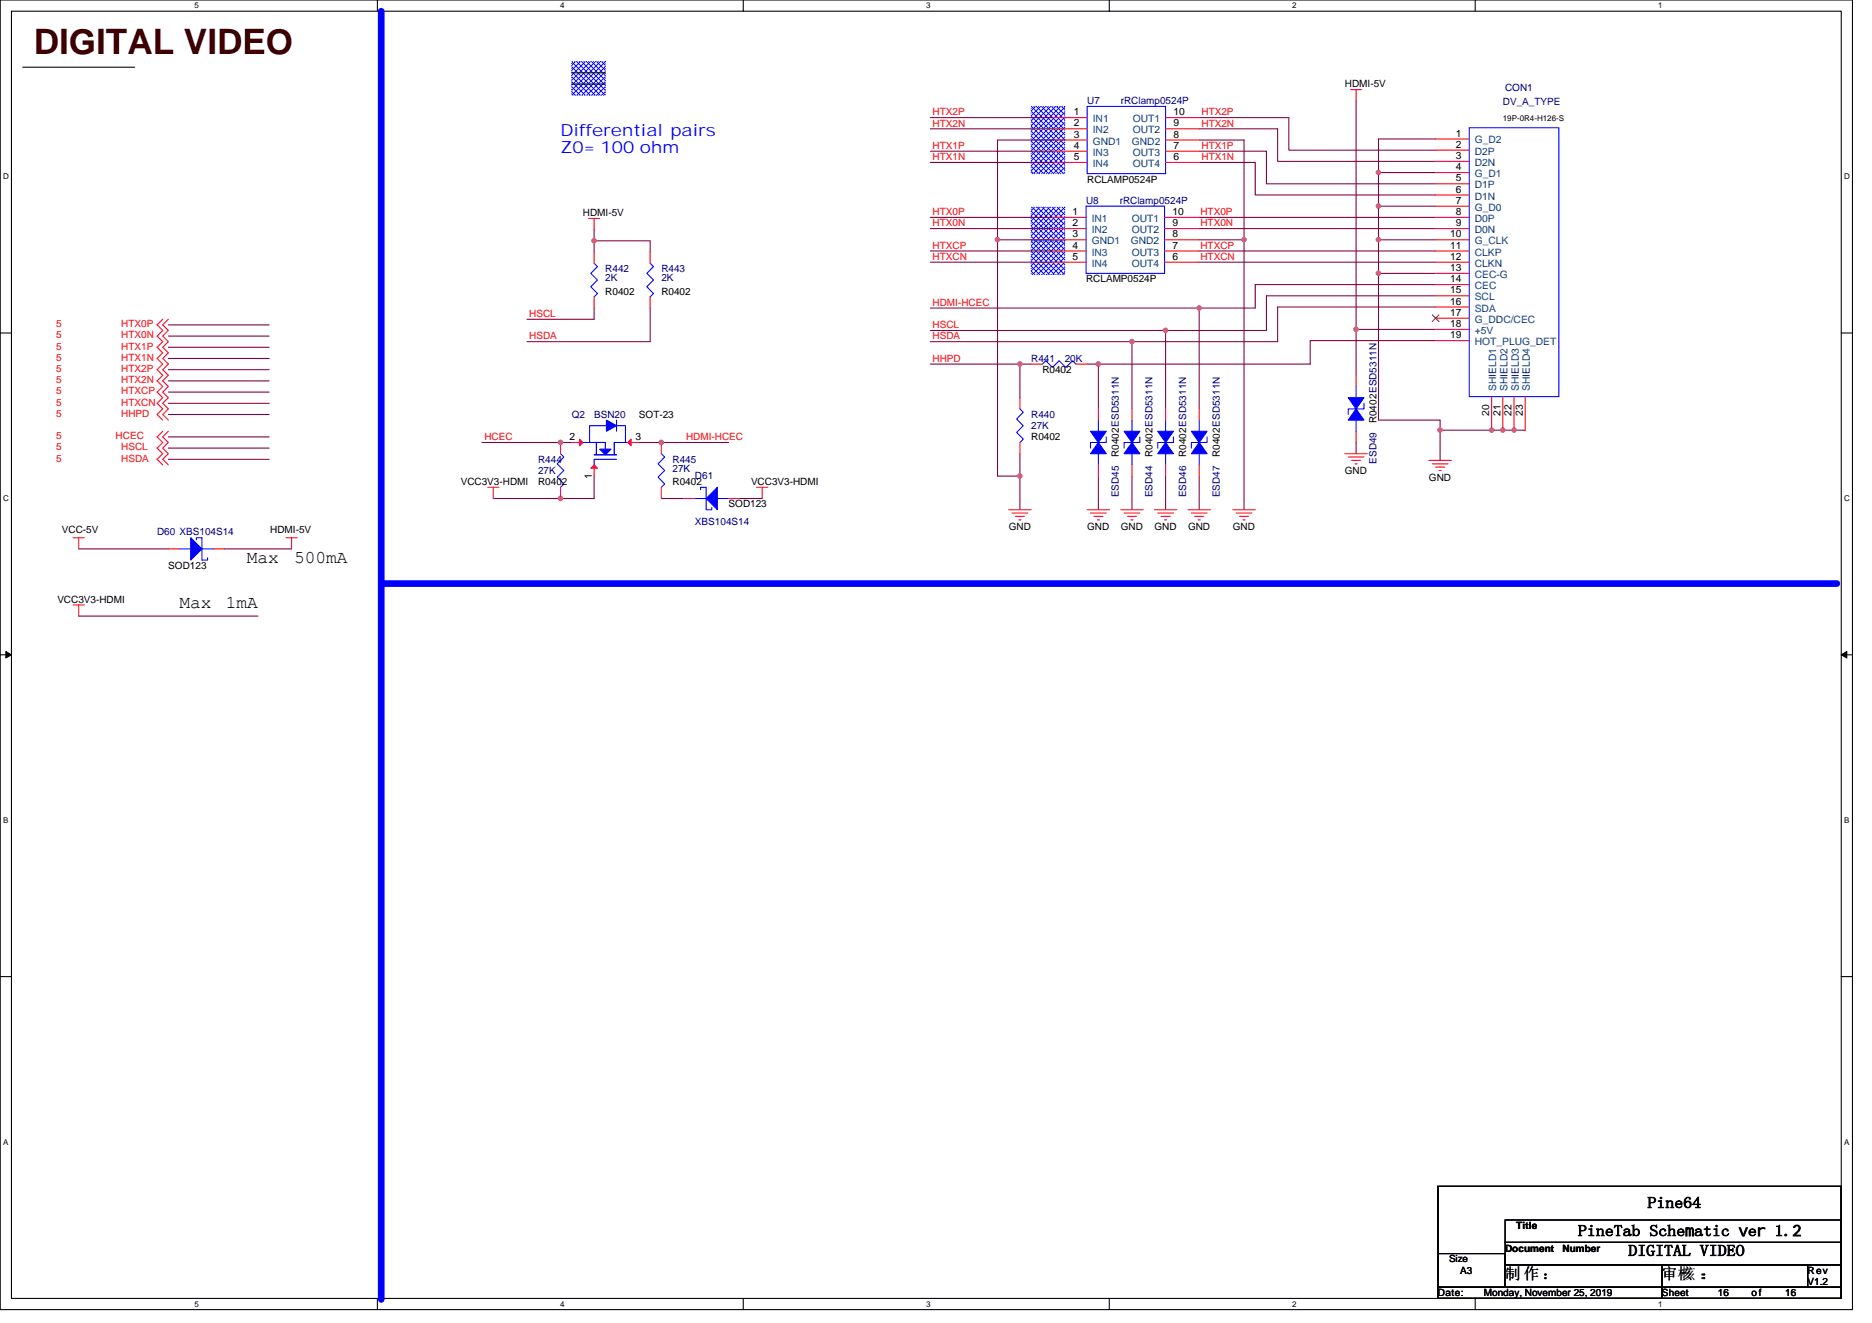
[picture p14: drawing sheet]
<svg xmlns="http://www.w3.org/2000/svg" width="297mm" height="210mm" viewBox="0 0 297 210" stroke-linecap="round" stroke-linejoin="round" font-family="sans-serif">
<defs><g id="words">
<text font-size="5.6" fill="#400000" x="5.4" y="8.6">DIGITAL VIDEO</text>
<g font-size="2.8">
<text x="39.2" y="89.4">Max</text>
<text x="46.7" y="89.4">500mA</text>
<text x="28.5" y="96.5">Max</text>
<text x="35.9" y="96.5">1mA</text>
</g>
<g font-size="2.7" fill="#00f">
<text x="88.9" y="21.6">Differential pairs</text>
<text x="88.9" y="24.3">Z0= 100 ohm</text>
</g>
<g font-size="2.5">
<text x="261.4" y="191.7">Pine64</text>
<text x="250.4" y="196.2">PineTab Schematic ver 1.2</text>
<text x="238.8" y="203">制 作 ：</text>
<text x="258.4" y="199.3">DIGITAL VIDEO</text>
<text x="263.7" y="203">审核 ：</text>
<text x="263.7" y="203">审 核 ：</text>
</g>
<g font-size="1.6" fill="#000080">
<text x="172.5" y="16.5">U7</text>
<text x="177.8" y="16.5">rRClamp0524P</text>
<text x="238.5" y="16.7">DV_A_TYPE</text>
<text x="238.8" y="14.4">CON1</text>
<text x="172.3" y="32.4">U8</text>
<text x="177.7" y="32.4">rRClamp0524P</text>
<text x="96.1" y="43.2">R442</text>
<text x="96.1" y="44.6">2K</text>
<text x="104.9" y="43.2">R443</text>
<text x="104.9" y="44.6">2K</text>
<text x="163.6" y="57.4">R441</text>
<text x="168.9" y="57.4">20K</text>
<text x="90.7" y="66.3">Q2</text>
<text x="94.3" y="66.3">BSN20</text>
<text x="163.6" y="66.3">R440</text>
<text x="163.6" y="68.1">27K</text>
<text x="85.4" y="73.4">R444</text>
<text x="85.4" y="75.2">27K</text>
<text x="106.7" y="73.4">R445</text>
<text x="106.7" y="74.8">27K</text>
<text x="110.3" y="76.1">D61</text>
<text x="218.4" y="73.6" transform="rotate(-90 218.4 73.6)">ESD49</text>
<text x="110.3" y="83.4">XBS104S14</text>
<text x="177.5" y="79" transform="rotate(-90 177.5 79)">ESD45</text>
<text x="182.9" y="79" transform="rotate(-90 182.9 79)">ESD44</text>
<text x="188.2" y="79" transform="rotate(-90 188.2 79)">ESD46</text>
<text x="193.5" y="79" transform="rotate(-90 193.5 79)">ESD47</text>
<text x="24.9" y="85">D60 XBS104S14</text>
</g>
<g font-size="1.6">
<text x="213.4" y="13.9">HDMI-5V</text>
<text x="170.4" y="18.3">1</text>
<text x="170.4" y="20.1">2</text>
<text x="170.4" y="23.6">4</text>
<text x="170.4" y="21.8">3</text>
<text x="186.2" y="21.8">8</text>
<text x="186.2" y="18.3">10</text>
<text x="186.2" y="20.1">9</text>
<text x="186.2" y="23.6">7</text>
<text x="231" y="21.7">1</text>
<text x="231" y="23.5">2</text>
<text x="170.4" y="25.4">5</text>
<text x="172.5" y="29">RCLAMP0524P</text>
<text x="186.2" y="25.4">6</text>
<text x="231" y="25.2">3</text>
<text x="231" y="27">4</text>
<text x="231" y="28.8">5</text>
<text x="92.5" y="34.3">HDMI-5V</text>
<text x="170.2" y="34.1">1</text>
<text x="170.2" y="35.9">2</text>
<text x="186" y="34.1">10</text>
<text x="186" y="35.9">9</text>
<text x="231" y="30.6">6</text>
<text x="231" y="32.3">7</text>
<text x="231" y="34.1">8</text>
<text x="231" y="35.9">9</text>
<text x="170.2" y="39.5">4</text>
<text x="170.2" y="41.2">5</text>
<text x="170.2" y="37.7">3</text>
<text x="186" y="37.7">8</text>
<text x="186" y="39.5">7</text>
<text x="186" y="41.2">6</text>
<text x="230.1" y="37.7">10</text>
<text x="230.1" y="39.5">11</text>
<text x="230.1" y="41.2">12</text>
<text x="96.1" y="46.8">R0402</text>
<text x="104.9" y="46.8">R0402</text>
<text x="172.3" y="44.8">RCLAMP0524P</text>
<text x="230.1" y="43">13</text>
<text x="230.1" y="44.8">14</text>
<text x="230.1" y="46.6">15</text>
<text x="230.1" y="48.3">16</text>
<text x="230.1" y="50.1">17</text>
<text x="230.1" y="51.9">18</text>
<text x="230.1" y="53.7">19</text>
<text x="165.4" y="59.2">R0402</text>
<text x="90.4" y="69.8">2</text>
<text x="100.9" y="69.8">3</text>
<text x="101.4" y="66.3">SOT-23</text>
<text x="163.6" y="69.9">R0402</text>
<text x="218.4" y="67.2" transform="rotate(-90 218.4 67.2)">R0402ESD5311N</text>
<text x="236.3" y="66" transform="rotate(-90 236.3 66)">20</text>
<text x="238.1" y="66" transform="rotate(-90 238.1 66)">21</text>
<text x="239.9" y="66" transform="rotate(-90 239.9 66)">22</text>
<text x="241.6" y="66" transform="rotate(-90 241.6 66)">23</text>
<text x="73.1" y="77">VCC3V3-HDMI</text>
<text x="85.4" y="77">R0402</text>
<text x="93.9" y="75.9" transform="rotate(-90 93.9 75.9)">1</text>
<text x="106.7" y="77">R0402</text>
<text x="119.2" y="77">VCC3V3-HDMI</text>
<text x="177.5" y="72.5" transform="rotate(-90 177.5 72.5)">R0402ESD5311N</text>
<text x="182.9" y="72.5" transform="rotate(-90 182.9 72.5)">R0402ESD5311N</text>
<text x="188.2" y="72.5" transform="rotate(-90 188.2 72.5)">R0402ESD5311N</text>
<text x="193.5" y="72.5" transform="rotate(-90 193.5 72.5)">R0402ESD5311N</text>
<text x="213.4" y="75.2">GND</text>
<text x="226.7" y="76.3">GND</text>
<text x="115.6" y="80.5">SOD123</text>
<text x="9.8" y="84.6">VCC-5V</text>
<text x="42.9" y="84.6">HDMI-5V</text>
<text x="160.1" y="84.1">GND</text>
<text x="172.5" y="84.1">GND</text>
<text x="177.8" y="84.1">GND</text>
<text x="183.2" y="84.1">GND</text>
<text x="188.5" y="84.1">GND</text>
<text x="195.6" y="84.1">GND</text>
<text x="9.1" y="95.7">VCC3V3-HDMI</text>
<text x="26.7" y="90.3">SOD123</text>
<text x="240.6" y="195.1">Title</text>
<text x="229.9" y="200.4">Size</text>
<text x="231.7" y="202.2">A3</text>
<text x="238.8" y="198.7">Document</text>
<text x="247.9" y="198.7">Number</text>
<text x="286.8" y="203.9">V1.2</text>
<text x="286.8" y="202.2">Rev</text>
<text x="228.2" y="205.7">Date:</text>
<text x="235.5" y="205.7">Monday, November 25, 2019</text>
<text x="263.7" y="205.7">Sheet</text>
<text x="272.6" y="205.7">16</text>
<text x="277.9" y="205.7">of</text>
<text x="283.3" y="205.7">16</text>
</g>
<g font-size="1.6" fill="#f00">
<text x="148" y="23.6">HTX1P</text>
<text x="148" y="20.1">HTX2N</text>
<text x="148" y="18.3">HTX2P</text>
<text x="190.6" y="18.3">HTX2P</text>
<text x="190.6" y="20.1">HTX2N</text>
<text x="190.6" y="23.6">HTX1P</text>
<text x="148" y="25.4">HTX1N</text>
<text x="190.6" y="25.4">HTX1N</text>
<text x="148" y="35.9">HTX0N</text>
<text x="148" y="34.1">HTX0P</text>
<text x="190.5" y="35.9">HTX0N</text>
<text x="190.5" y="34.1">HTX0P</text>
<text x="148" y="41.3">HTXCN</text>
<text x="148" y="39.5">HTXCP</text>
<text x="190.5" y="41.3">HTXCN</text>
<text x="190.5" y="39.5">HTXCP</text>
<text x="8.9" y="51.9">5</text>
<text x="8.9" y="53.7">5</text>
<text x="19.2" y="51.9">HTX0P</text>
<text x="19.2" y="53.7">HTX0N</text>
<text x="84" y="53.9">HSDA</text>
<text x="84" y="50.3">HSCL</text>
<text x="148" y="53.9">HSDA</text>
<text x="148" y="52.1">HSCL</text>
<text x="148" y="48.5">HDMI-HCEC</text>
<text x="8.9" y="55.5">5</text>
<text x="8.9" y="57.3">5</text>
<text x="8.9" y="59">5</text>
<text x="19.2" y="55.5">HTX1P</text>
<text x="19.2" y="57.3">HTX1N</text>
<text x="19.2" y="59">HTX2P</text>
<text x="148" y="57.4">HHPD</text>
<text x="8.9" y="60.8">5</text>
<text x="8.9" y="62.6">5</text>
<text x="8.9" y="64.4">5</text>
<text x="19.2" y="60.8">HTX2N</text>
<text x="19.2" y="62.6">HTXCP</text>
<text x="19.2" y="64.4">HTXCN</text>
<text x="8.9" y="71.5">5</text>
<text x="8.9" y="66.1">5</text>
<text x="8.9" y="69.7">5</text>
<text x="18.3" y="69.7">HCEC</text>
<text x="19.2" y="71.5">HSCL</text>
<text x="19.2" y="66.1">HHPD</text>
<text x="76.9" y="69.9">HCEC</text>
<text x="108.9" y="69.9">HDMI-HCEC</text>
<text x="8.9" y="73.3">5</text>
<text x="19.2" y="73.3">HSDA</text>
</g>
<g font-size="1.6" fill="#004080">
<text x="173.4" y="19.4">IN1</text>
<text x="173.4" y="21.2">IN2</text>
<text x="173.4" y="22.9">GND1</text>
<text x="179.6" y="22.9">GND2</text>
<text x="179.8" y="19.4">OUT1</text>
<text x="179.8" y="21.2">OUT2</text>
<text x="234" y="22.8">G_D2</text>
<text x="173.4" y="24.7">IN3</text>
<text x="173.4" y="26.5">IN4</text>
<text x="179.8" y="24.7">OUT3</text>
<text x="179.8" y="26.5">OUT4</text>
<text x="234" y="24.6">D2P</text>
<text x="234" y="26.3">D2N</text>
<text x="234" y="28.1">G_D1</text>
<text x="234" y="29.9">D1P</text>
<text x="173.2" y="35.2">IN1</text>
<text x="179.6" y="35.2">OUT1</text>
<text x="234" y="31.7">D1N</text>
<text x="234" y="33.4">G_D0</text>
<text x="234" y="35.2">D0P</text>
<text x="173.2" y="37">IN2</text>
<text x="173.2" y="40.6">IN3</text>
<text x="173.2" y="38.8">GND1</text>
<text x="179.4" y="38.8">GND2</text>
<text x="179.6" y="37">OUT2</text>
<text x="179.6" y="40.6">OUT3</text>
<text x="234" y="37">D0N</text>
<text x="234" y="38.8">G_CLK</text>
<text x="234" y="40.6">CLKP</text>
<text x="173.2" y="42.3">IN4</text>
<text x="179.6" y="42.3">OUT4</text>
<text x="234" y="42.3">CLKN</text>
<text x="234" y="44.1">CEC-G</text>
<text x="234" y="45.9">CEC</text>
<text x="234" y="47.7">SCL</text>
<text x="234" y="49.4">SDA</text>
<text x="234" y="51.2">G_DDC/CEC</text>
<text x="234" y="53">+5V</text>
<text x="234" y="54.8">HOT_PLUG_DET</text>
<text x="237.4" y="62.1" transform="rotate(-90 237.4 62.1)">SHIELD1</text>
<text x="239.2" y="62.1" transform="rotate(-90 239.2 62.1)">SHIELD2</text>
<text x="241" y="62.1" transform="rotate(-90 241 62.1)">SHIELD3</text>
<text x="242.8" y="62.1" transform="rotate(-90 242.8 62.1)">SHIELD4</text>
</g>
<g font-size="1.3">
<text x="30.8" y="1.3">5</text>
<text x="88.9" y="1.3">4</text>
<text x="147" y="1.3">3</text>
<text x="205" y="1.3">2</text>
<text x="263.1" y="1.3">1</text>
<text x="238.5" y="19.2">19P-0R4-H126-S</text>
<text x=".5" y="28.4">D</text>
<text x="292.6" y="28.4">D</text>
<text x=".5" y="79.5">C</text>
<text x="292.6" y="79.5">C</text>
<text x=".5" y="130.6">B</text>
<text x="292.6" y="130.6">B</text>
<text x=".5" y="181.7">A</text>
<text x="292.6" y="181.7">A</text>
<text x="30.8" y="207.4">5</text>
<text x="88.9" y="207.4">4</text>
<text x="147" y="207.4">3</text>
<text x="205" y="207.4">2</text>
<text x="263.1" y="207.4">1</text>
</g>
</g></defs>
<path d="M0 0h293.9v207.9h-293.9zM1.8 1.8h290.4v204.3h-290.4z" fill="none" stroke="#000" stroke-width=".17"/>
<g fill="#fff">
<path d="M30.8 .2h.7v1.4h-.7z"/>
<path d="M30.8 206.3h.7v1.4h-.7z"/>
</g>
<path d="M59.9 0v1.8M59.9 206.1v1.8" fill="none" stroke="#000" stroke-width=".17"/>
<g fill="#fff">
<path d="M88.9 .2h.7v1.4h-.7z"/>
<path d="M88.9 206.3h.7v1.4h-.7z"/>
</g>
<path d="M117.9 0v1.8M117.9 206.1v1.8" fill="none" stroke="#000" stroke-width=".17"/>
<g fill="#fff">
<path d="M147 .2h.7v1.4h-.7z"/>
<path d="M147 206.3h.7v1.4h-.7z"/>
</g>
<path d="M176 0v1.8M176 206.1v1.8" fill="none" stroke="#000" stroke-width=".17"/>
<g fill="#fff">
<path d="M205 .2h.7v1.4h-.7z"/>
<path d="M205 206.3h.7v1.4h-.7z"/>
</g>
<path d="M234.1 0v1.8M234.1 206.1v1.8" fill="none" stroke="#000" stroke-width=".17"/>
<g fill="#fff">
<path d="M263.1 .2h.7v1.4h-.7z"/>
<path d="M263.1 206.3h.7v1.4h-.7z"/>
<path d="M.5 27.3h.9v1.4h-.9z"/>
<path d="M292.6 27.3h.9v1.4h-.9z"/>
<path d="M.5 78.4h.9v1.4h-.9z"/>
<path d="M292.6 78.4h.9v1.4h-.9z"/>
</g>
<path d="M0 52.9h1.8M292.2 52.9h1.7" fill="none" stroke="#000" stroke-width=".17"/>
<g fill="#fff">
<path d="M.5 129.5h.8v1.4h-.8z"/>
<path d="M292.6 129.5h.9v1.4h-.9z"/>
</g>
<path d="M0 103.9h1.8M292.2 103.9h1.7" fill="none" stroke="#000" stroke-width=".17"/>
<g fill="#000" stroke="#000" stroke-width=".16">
<path d="M.9 103.4l.9 .5-.9 .5z" fill-rule="evenodd"/>
<path d="M292.2 103.9l.8-.5v1z" fill-rule="evenodd"/>
</g>
<g fill="#fff">
<path d="M.5 180.5h.8v1.4h-.8z"/>
<path d="M292.6 180.5h.9v1.4h-.9z"/>
</g>
<g fill="none" stroke="#000" stroke-width=".17">
<path d="M3.6 10.7h17.8M90.7 11.6h5.4M90.7 13.3h5.4M0 155h1.8M292.2 155h1.7M228.2 188.3h64v17.8h-64zM228.2 199h10.6v5.3h-10.6zM238.8 197.2h53.4v3.5h-53.4zM238.8 193.6h53.4v3.6h-53.4zM228.2 204.3h35.5v1.8h-35.5zM238.8 200.7h24.9v3.6h-24.9zM263.7 204.3h28.5v1.8h-28.5z"/>
<path d="M263.7 200.7h23.1v3.6h-23.1zM286.8 200.7h5.4v3.6h-5.4z"/>
</g>
<g fill="#00f" stroke="#00f" stroke-width=".17" stroke-dasharray="0 .3">
<path d="M163.6 22.2h5.3v5.4h-5.3z" fill-rule="evenodd"/>
<path d="M163.6 38.2h5.3v5.4h-5.3z" fill-rule="evenodd"/>
<path d="M163.6 32.9h5.3v5.3h-5.3z" fill-rule="evenodd"/>
<path d="M163.6 16.9h5.3v5.3h-5.3z" fill-rule="evenodd"/>
<path d="M90.7 9.8h5.4v5.3h-5.4z" fill-rule="evenodd"/>
</g>
<path d="M60.5 1.8v204.4M60.5 92.6h231" fill="none" stroke="#00f" stroke-width="1.1"/>
<g fill="none" stroke="#800040" stroke-width=".17">
<path d="M147.6 18.7h19.6M190.3 18.7h14.2v5.1h23.3M215.2 16v43.6M94.3 36.4v3.6M94.3 38.2h8.9v1.8M147.6 36.3h19.4M147.6 34.5h19.4M147.6 39.8h19.4M147.6 20.4h19.6M147.6 24h19.6M147.6 25.8h19.6M158.3 38.1h8.7"/>
<path d="M167.2 22.2h-8.9v53.4h3.5M190.1 38.1h7.3M190.1 36.3h37.7M190.1 34.5h37.7M190.1 39.8h37.7M190.3 24h10.7v5.2h26.8M190.3 25.8h8.9v5.1h28.6M190.3 20.4h12.4v5.2h25.1M190.3 22.2h7.1v58.7M218.7 38.1h9.1M218.7 27.4h9.1M218.7 32.7h9.1"/>
<path d="M227.8 22.1h-9.1v44.6h9.8v6.4M26.7 51.6h16M26.7 53.3h16M26.7 55.1h16M26.7 56.9h16M26.7 58.7h16M94.3 48.9v1.8h-10.7M103.2 48.9v5.3h-19.6M147.6 41.6h19.4M147.6 57.8h16M147.6 48.9h42.7v16M147.6 54.2h32v10.7"/>
<path d="M147.6 52.5h37.4v12.4M161.8 57.8v5.3M174.3 57.8v7.1M190.1 41.6h37.7M215.2 52.3h12.6M218.7 43.4h9.1M227.8 46.9h-26.8v5.6h-16M227.8 45.2h-28.6v3.7h-8.9M227.8 48.7h-25.1v5.5h-23.1M227.8 54.1h-19.9v3.7h-35.4M26.7 69.3h16M26.7 60.5h16"/>
<path d="M26.7 62.2h16M26.7 64h16M26.7 71.1h16M26.7 72.9h16M26.7 65.8h16M76.5 70.2h14.2M94.3 75.6v3.5h-16M101.4 70.2h14.2M104.9 79.1h3.6M117.4 79.1h3.5M161.8 72v8.9M174.3 75.6v5.3"/>
<path d="M179.6 75.6v5.3M185 75.6v5.3M190.3 75.6v5.3M215.2 70.2v1.8M228.5 68.3h13.5M12.5 87.1h14.2M12.5 97.8h28.4M35.6 87.1h10.7"/>
</g>
<g fill="#f0f" stroke="#f0f" stroke-width=".17">
<circle cx="174.3" cy="57.8" r=".35"/>
<circle cx="158.3" cy="38" r=".35"/>
<circle cx="197.4" cy="38" r=".35"/>
<circle cx="179.6" cy="54.2" r=".35"/>
<circle cx="184.9" cy="52.4" r=".35"/>
<circle cx="190.3" cy="48.9" r=".35"/>
<circle cx="161.8" cy="75.6" r=".35"/>
<circle cx="161.8" cy="57.8" r=".35"/>
<circle cx="218.7" cy="27.4" r=".35"/>
<circle cx="218.7" cy="32.7" r=".35"/>
<circle cx="218.7" cy="38" r=".35"/>
<circle cx="94.3" cy="38.2" r=".35"/>
<circle cx="228.5" cy="68.3" r=".35"/>
<circle cx="236.7" cy="68.3" r=".34"/>
<circle cx="88.9" cy="79.1" r=".35"/>
<circle cx="88.9" cy="70.2" r=".35"/>
<circle cx="104.9" cy="70.2" r=".35"/>
<circle cx="218.7" cy="43.4" r=".35"/>
<circle cx="215.2" cy="52.3" r=".35"/>
<circle cx="238.5" cy="68.3" r=".34"/>
<circle cx="240.2" cy="68.3" r=".34"/>
</g>
<g fill="none" stroke="#f00" stroke-width=".17">
<path d="M167.2 18.7h5.3M185 18.7h5.3M214.3 14.2h1.8M215.2 14.2v1.8M93.4 34.7h1.8M94.3 34.7v1.7M167 34.5h5.3M167 36.3h5.3M167 38.1h5.3M167 39.8h5.3M167.2 20.4h5.3M167.2 24h5.3"/>
<path d="M167.2 25.8h5.3M167.2 22.2h5.3M184.8 34.5h5.3M184.8 36.3h5.3M184.8 38.1h5.3M184.8 39.8h5.3M185 20.4h5.3M185 24h5.3M185 25.8h5.3M185 22.2h5.3M227.8 22.1h5.3M227.8 23.8h5.3"/>
<path d="M227.8 25.6h5.3M227.8 27.4h5.3M227.8 29.2h5.3M227.8 30.9h5.3M227.8 32.7h5.3M227.8 34.5h5.3M227.8 36.3h5.3M227.8 38.1h5.3M227.8 39.8h5.3M25.8 50.7l-.9 .9 .9 .9-.9 .8 .9 .9-.9 .9 .9 .9-.9 .9 .9 .9-.9 .9 .9 .9-.9 .9 .9 .8-.9 .9 .9 .9-.9 .9 .9 .9-.9 .9 .9 .9M26.7 50.7l-.9 .9 .9 .9-.9 .8 .9 .9-.9 .9 .9 .9-.9 .9 .9 .9-.9 .9 .9 .9-.9 .9 .9 .8-.9 .9 .9 .9-.9 .9 .9 .9-.9 .9 .9 .9M94.3 40v1.8"/>
<path d="M94.3 47.1v1.8M103.2 40v1.8M103.2 47.1v1.8M163.6 57.8h1.8M167 41.6h5.3M170.7 57.8h1.8M184.8 41.6h5.3M215.2 59.6v1.7M227.8 41.6h5.3M227.8 43.4h5.3M227.8 45.2h5.3M227.8 46.9h5.3"/>
<path d="M227.8 48.7h5.3M227.8 50.5h5.3M227.8 52.3h5.3M227.8 54.1h5.3M25.8 68.5l-.9 .8 .9 .9-.9 .9 .9 .9-.9 .9 .9 .9M26.7 68.5l-.9 .8 .9 .9-.9 .9 .9 .9-.9 .9 .9 .9M77.4 77.3h1.8M78.3 77.3v1.8M88.9 70.2v1.8M88.9 77.3v1.8M90.7 70.2h1.8M94.3 73.8v1.8"/>
<path d="M99.6 70.2h1.8M104.9 70.2v1.8M104.9 77.3v1.8M108.5 79.1h1.8M115.6 79.1h1.8M120.1 77.3h1.7M120.9 77.3v1.8M161.8 63.1v1.8M161.8 70.2v1.8M174.3 64.9v1.8M174.3 73.8v1.8M179.6 64.9v1.8"/>
<path d="M179.6 73.8v1.8M185 64.9v1.8M185 73.8v1.8M190.3 64.9v1.8M190.3 73.8v1.8M213.4 72h3.6M213.9 72.5h2.5M214.5 73.1h1.4M215 73.6h.3M215.2 68.5v1.7M226.7 73.1h3.6M227.3 73.6h2.5"/>
<path d="M227.8 74.1h1.4M228.3 74.7h.4M236.7 62.9v5.4M238.5 62.9v5.4M240.2 62.9v5.4M242 62.9v5.4M11.6 85.3h1.8M11.6 96h1.8M12.5 85.3v1.8M12.5 96v1.8M26.7 87.1h1.8M33.8 87.1h1.8"/>
<path d="M45.4 85.3h1.8M46.3 85.3v1.8M160.1 80.9h3.5M160.6 81.4h2.5M161.1 82h1.5M161.7 82.5h.3M172.5 80.9h3.6M173 81.4h2.5M173.6 82h1.4M174.1 82.5h.4M177.8 80.9h3.6M178.4 81.4h2.5"/>
<path d="M178.9 82h1.4M179.4 82.5h.4M183.2 80.9h3.5M183.7 81.4h2.5M184.2 82h1.5M184.8 82.5h.3M188.5 80.9h3.6M189 81.4h2.5M189.6 82h1.4M190.1 82.5h.4M195.6 80.9h3.6M196.1 81.4h2.5"/>
<path d="M196.7 82h1.4M197.2 82.5h.4"/>
</g>
<g fill="none" stroke="#00f" stroke-width=".17">
<path d="M172.5 16.9h12.5v10.7h-12.5zM172.3 32.7h12.5v10.7h-12.5zM233.1 20.3h14.3v42.6h-14.3zM94.3 41.8l.5 .5-1.1 1.1 1.1 1-1.1 1.1 1.1 1.1-.5 .5M103.2 41.8l.5 .5-1.1 1.1 1.1 1-1.1 1.1 1.1 1.1-.5 .5M165.4 57.8l.5-.5 1.1 1 1.1-1 1 1 1.1-1 .5 .5M88.9 72l.6 .5-1.1 1.1 1.1 1.1-1.1 1 1.1 1.1-.6 .5M92.5 70.2h3.6v1.1M94.3 72.2h3.5M94.6 70.2v2M96.2 67.6h-2.6v2.6M97.8 72.9h-3.5v.9"/>
<path d="M97.8 70.2h-.3v1.8M97.8 67.6h1.4v2.6M97.8 66.7v1.8M99.6 70.2h-2.1v2M104.9 72l.6 .5-1.1 1.1 1.1 1.1-1.1 1 1.1 1.1-.6 .5M110.3 79.1h1.8M111.2 77.7v-.4h.9v3.6h.8v-.4M113.8 79.1h1.8M161.8 64.9l.6 .5-1.1 1.1 1.1 1.1-1.1 1 1.1 1.1-.6 .5M174.3 66.7v1.8M174.3 72v1.8M175.5 69.3v.9h-2.5v.9"/>
<path d="M179.6 66.7v1.8M179.6 72v1.8M180.9 69.3v.9h-2.5v.9M185 66.7v1.8M185 72v1.8M186.2 69.3v.9h-2.5v.9M190.3 66.7v1.8M190.3 72v1.8M191.5 69.3v.9h-2.5v.9M215.2 61.3v1.8M215.2 66.7v1.8M216.4 64v.9h-2.5v.9"/>
<path d="M28.5 87.1h1.8M31.2 85.7v-.4h.8v3.6h.9v-.4M32 87.1h1.8"/>
</g>
<g fill="#00f" stroke="#00f" stroke-width=".17">
<path d="M178.4 68.5h2.5l-1.3 1.7z" fill-rule="evenodd"/>
<path d="M179.6 70.2l1.3 1.8h-2.5z" fill-rule="evenodd"/>
<path d="M112.1 79.1l1.7-1.8v3.6z" fill-rule="evenodd"/>
<path d="M173 68.5h2.5l-1.2 1.7z" fill-rule="evenodd"/>
<path d="M174.3 70.2l1.2 1.8h-2.5z" fill-rule="evenodd"/>
<path d="M95.2 71.3h1.7l-.8 .9z" fill-rule="evenodd"/>
<path d="M96.2 66.7l1.6 .9-1.6 .9z" fill-rule="evenodd"/>
<path d="M183.7 68.5h2.5l-1.2 1.7z" fill-rule="evenodd"/>
<path d="M185 70.2l1.2 1.8h-2.5z" fill-rule="evenodd"/>
<path d="M213.9 63.1h2.5l-1.2 1.8z" fill-rule="evenodd"/>
<path d="M215.2 64.9l1.2 1.8h-2.5z" fill-rule="evenodd"/>
<path d="M189 68.5h2.5l-1.2 1.7z" fill-rule="evenodd"/>
<path d="M190.3 70.2l1.2 1.8h-2.5z" fill-rule="evenodd"/>
<path d="M30.3 85.3l1.7 1.8-1.7 1.8z" fill-rule="evenodd"/>
</g>
<g fill="#f00" stroke="#f00" stroke-width=".17">
<path d="M93.7 74.3l.6-.5 .5 .5z" fill-rule="evenodd"/>
<path d="M99.6 70.2l.5-.5v1.1z" fill-rule="evenodd"/>
<path d="M92 69.7l.5 .5-.5 .6z" fill-rule="evenodd"/>
</g>
<path d="M227.3 50l1 1.1M228.3 50l-1.1 1.1" fill="none" stroke="#804000" stroke-width=".16"/>
<use href="#words"/>
</svg>
